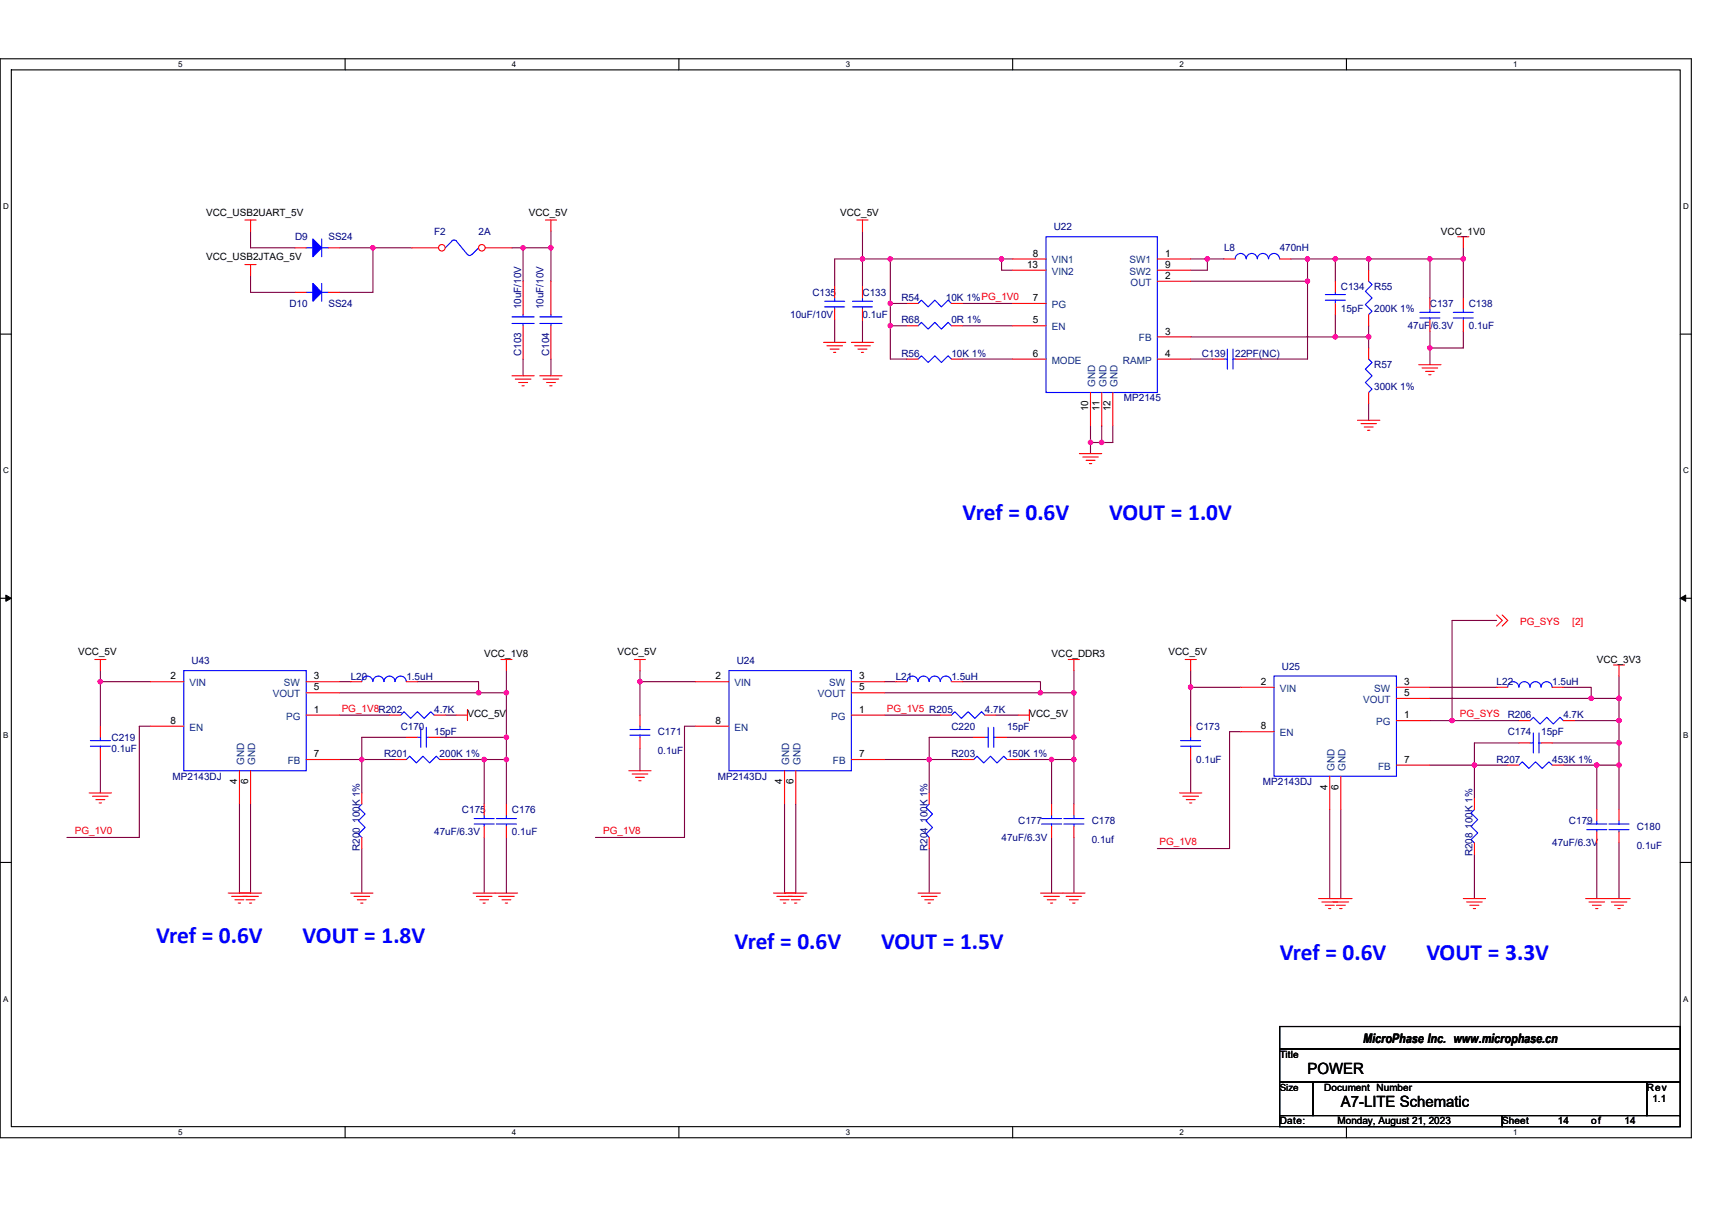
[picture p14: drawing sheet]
<svg xmlns="http://www.w3.org/2000/svg" width="297mm" height="210mm" viewBox="0 0 297 210" stroke-linecap="round" stroke-linejoin="round" font-family="sans-serif">
<defs><g id="words">
<g font-size="4" fill="#00f">
<text x="167" y="90.3">Vref = 0.6V</text>
<text x="192.5" y="90.3">VOUT = 1.0V</text>
<text x="27.1" y="163.7">Vref = 0.6V</text>
<text x="52.5" y="163.7">VOUT = 1.8V</text>
<text x="127.4" y="164.6">Vref = 0.6V</text>
<text x="152.9" y="164.6">VOUT = 1.5V</text>
<text x="222" y="166.6">Vref = 0.6V</text>
<text x="247.5" y="166.6">VOUT = 3.3V</text>
</g>
<g font-size="2.7">
<text x="226.9" y="186.3">POWER</text>
<text x="232.6" y="192.1">A7-LITE Schematic</text>
</g>
<text font-size="2.3" x="236.5" y="181.1">MicroPhase Inc. www.microphase.cn</text>
<g font-size="1.7">
<text x="35.7" y="37.4">VCC_USB2UART_5V</text>
<text x="91.7" y="37.4">VCC_5V</text>
<text x="145.8" y="37.4">VCC_5V</text>
<text x="250" y="40.7">VCC_1V0</text>
<text x="35.7" y="45.1">VCC_USB2JTAG_5V</text>
<text x="178.2" y="46.5">13</text>
<text x="179.2" y="44.5">8</text>
<text x="202.2" y="44.5">1</text>
<text x="202.2" y="46.5">9</text>
<text x="179.2" y="52.3">7</text>
<text x="202.2" y="48.4">2</text>
<text x="179.2" y="56.1">5</text>
<text x="202.2" y="58.1">3</text>
<text x="179.2" y="61.9">6</text>
<text x="202.2" y="61.9">4</text>
<text x="188.8" y="71.4" transform="rotate(-90 188.8 71.4)">10</text>
<text x="190.8" y="71.4" transform="rotate(-90 190.8 71.4)">11</text>
<text x="192.7" y="71.4" transform="rotate(-90 192.7 71.4)">12</text>
<text x="13.5" y="113.7">VCC_5V</text>
<text x="107.2" y="113.7">VCC_5V</text>
<text x="202.7" y="113.7">VCC_5V</text>
<text x="29.6" y="117.9">2</text>
<text x="54.5" y="119.8">5</text>
<text x="54.5" y="117.9">3</text>
<text x="84" y="114">VCC_1V8</text>
<text x="124.1" y="117.9">2</text>
<text x="149.1" y="119.8">5</text>
<text x="149.1" y="117.9">3</text>
<text x="182.5" y="114">VCC_DDR3</text>
<text x="218.7" y="118.9">2</text>
<text x="243.6" y="118.9">3</text>
<text x="277" y="115">VCC_3V3</text>
<text x="29.6" y="125.6">8</text>
<text x="54.5" y="123.7">1</text>
<text x="81.1" y="124.5">VCC_5V</text>
<text x="124.1" y="125.6">8</text>
<text x="149.1" y="123.7">1</text>
<text x="178.6" y="124.5">VCC_5V</text>
<text x="243.6" y="120.8">5</text>
<text x="243.6" y="124.7">1</text>
<text x="54.5" y="131.4">7</text>
<text x="149.1" y="131.4">7</text>
<text x="218.7" y="126.6">8</text>
<text x="41.1" y="136.1" transform="rotate(-90 41.1 136.1)">4</text>
<text x="43.1" y="136.1" transform="rotate(-90 43.1 136.1)">6</text>
<text x="135.7" y="136.1" transform="rotate(-90 135.7 136.1)">4</text>
<text x="137.7" y="136.1" transform="rotate(-90 137.7 136.1)">6</text>
<text x="230.3" y="137" transform="rotate(-90 230.3 137)">4</text>
<text x="232.2" y="137" transform="rotate(-90 232.2 137)">6</text>
<text x="243.6" y="132.4">7</text>
<text x="222" y="183.6">Title</text>
<text x="222" y="189.3">Size</text>
<text x="229.8" y="189.3">Document Number</text>
<text x="285.7" y="189.3">Rev</text>
<text x="286.7" y="191.3">1.1</text>
<text x="222" y="195.1">Date:</text>
<text x="232.1" y="195.1">Monday, August 21, 2023</text>
<text x="260.6" y="195.1">Sheet</text>
<text x="270.3" y="195.1">14</text>
<text x="276.1" y="195.1">of</text>
<text x="281.9" y="195.1">14</text>
</g>
<g font-size="1.7" fill="#000080">
<text x="51.2" y="41.7">D9</text>
<text x="57" y="41.7">SS24</text>
<text x="75.3" y="40.7">F2</text>
<text x="83" y="40.7">2A</text>
<text x="182.8" y="39.9">U22</text>
<text x="212.4" y="43.6">L8</text>
<text x="222" y="43.6">470nH</text>
<text x="50.2" y="53.3">D10</text>
<text x="57" y="53.3">SS24</text>
<text x="90.4" y="53.6" transform="rotate(-90 90.4 53.6)">10uF/10V</text>
<text x="94.3" y="53.6" transform="rotate(-90 94.3 53.6)">10uF/10V</text>
<text x="140.9" y="51.3">C135</text>
<text x="149.6" y="51.3">C133</text>
<text x="156.4" y="52.3">R54</text>
<text x="164.1" y="52.3">10K 1%PG_1V0</text>
<text x="232.6" y="50.4">C134</text>
<text x="238.4" y="50.4">R55</text>
<text x="248.1" y="53.3">C137</text>
<text x="254.8" y="53.3">C138</text>
<text x="137.1" y="55.2">10uF/10V</text>
<text x="149.6" y="55.2">0.1uF</text>
<text x="156.4" y="56.1">R68</text>
<text x="165.1" y="56.1">0R 1%</text>
<text x="232.6" y="54.2">15pF</text>
<text x="238.4" y="54.2">200K 1%</text>
<text x="244.2" y="57.1">47uF/6.3V</text>
<text x="254.8" y="57.1">0.1uF</text>
<text x="90.4" y="61.7" transform="rotate(-90 90.4 61.7)">C103</text>
<text x="95.3" y="61.7" transform="rotate(-90 95.3 61.7)">C104</text>
<text x="156.4" y="61.9">R56</text>
<text x="165.1" y="61.9">10K 1%</text>
<text x="208.5" y="61.9">C139</text>
<text x="214.3" y="61.9">22PF(NC)</text>
<text x="238.4" y="63.9">R57</text>
<text x="195" y="69.7">MP2145</text>
<text x="238.4" y="67.7">300K 1%</text>
<text x="33.2" y="115.2">U43</text>
<text x="60.9" y="117.9">L20</text>
<text x="70.5" y="117.9">1.5uH</text>
<text x="127.8" y="115.2">U24</text>
<text x="155.4" y="117.9">L21</text>
<text x="165.1" y="117.9">1.5uH</text>
<text x="222.4" y="116.2">U25</text>
<text x="259.7" y="118.9">L22</text>
<text x="269.3" y="118.9">1.5uH</text>
<text x="75.3" y="123.7">4.7K</text>
<text x="170.9" y="123.7">4.7K</text>
<text x="261.6" y="124.7">R206</text>
<text x="271.2" y="124.7">4.7K</text>
<text x="19.3" y="128.5">C219</text>
<text x="19.3" y="130.5">0.1uF</text>
<text x="66.6" y="131.4">R201</text>
<text x="69.5" y="126.6">C170</text>
<text x="75.3" y="127.6">15pF</text>
<text x="76.3" y="131.4">200K 1%</text>
<text x="114.1" y="127.6">C171</text>
<text x="114.1" y="130.9">0.1uF</text>
<text x="165.1" y="131.4">R203</text>
<text x="165.1" y="126.6">C220</text>
<text x="174.7" y="131.4">150K 1%</text>
<text x="174.7" y="126.6">15pF</text>
<text x="207.6" y="126.6">C173</text>
<text x="261.6" y="127.6">C174</text>
<text x="267.4" y="127.6">15pF</text>
<text x="29.9" y="135.3">MP2143DJ</text>
<text x="124.5" y="135.3">MP2143DJ</text>
<text x="207.6" y="132.4">0.1uF</text>
<text x="219.1" y="136.2">MP2143DJ</text>
<text x="259.7" y="132.4">R207</text>
<text x="269.3" y="132.4">453K 1%</text>
<text x="80.2" y="141.1">C175</text>
<text x="88.8" y="141.1">C176</text>
<text x="176.7" y="143">C177</text>
<text x="189.4" y="143">C178</text>
<text x="272.2" y="143">C179</text>
<text x="284" y="144">C180</text>
<text x="62.5" y="147.6" transform="rotate(-90 62.5 147.6)">R200 100K 1%</text>
<text x="75.3" y="144.9">47uF/6.3V</text>
<text x="88.8" y="144.9">0.1uF</text>
<text x="160.9" y="147.6" transform="rotate(-90 160.9 147.6)">R204 100K 1%</text>
<text x="173.8" y="145.9">47uF/6.3V</text>
<text x="189.4" y="146.3">0.1uf</text>
<text x="255.5" y="148.6" transform="rotate(-90 255.5 148.6)">R208 100K 1%</text>
<text x="269.3" y="146.9">47uF/6.3V</text>
<text x="284" y="147.3">0.1uF</text>
</g>
<g font-size="1.7" fill="#004080">
<text x="182.5" y="45.7">VIN1</text>
<text x="182.5" y="47.7">VIN2</text>
<text x="196" y="45.7">SW1</text>
<text x="196" y="47.7">SW2</text>
<text x="182.5" y="53.4">PG</text>
<text x="196.2" y="49.6">OUT</text>
<text x="182.5" y="57.3">EN</text>
<text x="197.6" y="59.2">FB</text>
<text x="182.5" y="63.1">MODE</text>
<text x="194.8" y="63.1">RAMP</text>
<text x="190" y="67.1" transform="rotate(-90 190 67.1)">GND</text>
<text x="192" y="67.1" transform="rotate(-90 192 67.1)">GND</text>
<text x="193.9" y="67.1" transform="rotate(-90 193.9 67.1)">GND</text>
<text x="32.9" y="119.1">VIN</text>
<text x="49.3" y="119.1">SW</text>
<text x="127.4" y="119.1">VIN</text>
<text x="143.9" y="119.1">SW</text>
<text x="47.3" y="121">VOUT</text>
<text x="49.6" y="124.9">PG</text>
<text x="141.9" y="121">VOUT</text>
<text x="144.2" y="124.9">PG</text>
<text x="222" y="120.1">VIN</text>
<text x="236.5" y="122">VOUT</text>
<text x="238.4" y="120.1">SW</text>
<text x="238.8" y="125.8">PG</text>
<text x="32.9" y="126.8">EN</text>
<text x="127.4" y="126.8">EN</text>
<text x="222" y="127.8">EN</text>
<text x="42.4" y="132.8" transform="rotate(-90 42.4 132.8)">GND</text>
<text x="44.3" y="132.8" transform="rotate(-90 44.3 132.8)">GND</text>
<text x="49.9" y="132.6">FB</text>
<text x="136.9" y="132.8" transform="rotate(-90 136.9 132.8)">GND</text>
<text x="138.9" y="132.8" transform="rotate(-90 138.9 132.8)">GND</text>
<text x="144.5" y="132.6">FB</text>
<text x="231.5" y="133.7" transform="rotate(-90 231.5 133.7)">GND</text>
<text x="233.4" y="133.7" transform="rotate(-90 233.4 133.7)">GND</text>
<text x="239.1" y="133.6">FB</text>
</g>
<g font-size="1.7" fill="#f00">
<text x="263.7" y="108.5">PG_SYS</text>
<text x="272.8" y="108.5">[2]</text>
<text x="59.3" y="123.5">PG_1V8R202</text>
<text x="153.9" y="123.5">PG_1V5 R205</text>
<text x="253.3" y="124.5">PG_SYS</text>
<text x="13" y="144.7">PG_1V0</text>
<text x="104.7" y="144.7">PG_1V8</text>
<text x="201.2" y="146.7">PG_1V8</text>
</g>
<g font-size="1.4">
<text x="30.9" y="11.7">5</text>
<text x="88.8" y="11.7">4</text>
<text x="146.7" y="11.7">3</text>
<text x="204.7" y="11.7">2</text>
<text x="262.6" y="11.7">1</text>
<text x=".5" y="36.3">D</text>
<text x="292" y="36.3">D</text>
<text x=".5" y="82.1">C</text>
<text x="292" y="82.1">C</text>
<text x=".5" y="128">B</text>
<text x="292" y="128">B</text>
<text x=".5" y="173.8">A</text>
<text x="292" y="173.8">A</text>
<text x="30.9" y="197">5</text>
<text x="88.8" y="197">4</text>
<text x="146.7" y="197">3</text>
<text x="204.7" y="197">2</text>
<text x="262.6" y="197">1</text>
</g>
</g></defs>
<path d="M0 10.2h293.5v187.2h-293.5zM2 12.1h289.5v183.4h-289.5z" fill="none" stroke="#000" stroke-width=".19"/>
<g fill="#fff">
<path d="M30.9 10.4h.8v1.6h-.8z"/>
<path d="M30.9 195.7h.8v1.6h-.8z"/>
</g>
<path d="M59.9 10.2v1.9M59.9 195.5v1.9" fill="none" stroke="#000" stroke-width=".19"/>
<g fill="#fff">
<path d="M88.8 10.4h.8v1.6h-.8z"/>
<path d="M88.8 195.7h.8v1.6h-.8z"/>
</g>
<path d="M117.8 10.2v1.9M117.8 195.5v1.9" fill="none" stroke="#000" stroke-width=".19"/>
<g fill="#fff">
<path d="M146.7 10.4h.8v1.6h-.8z"/>
<path d="M146.7 195.7h.8v1.6h-.8z"/>
</g>
<path d="M175.7 10.2v1.9M175.7 195.5v1.9" fill="none" stroke="#000" stroke-width=".19"/>
<g fill="#fff">
<path d="M204.7 10.4h.7v1.6h-.7z"/>
<path d="M204.7 195.7h.7v1.6h-.7z"/>
</g>
<path d="M233.6 10.2v1.9M233.6 195.5v1.9" fill="none" stroke="#000" stroke-width=".19"/>
<g fill="#fff">
<path d="M262.6 10.4h.7v1.6h-.7z"/>
<path d="M262.6 195.7h.7v1.6h-.7z"/>
<path d="M.5 35.1h1v1.5h-1z"/>
<path d="M292 35.1h1v1.5h-1z"/>
<path d="M.5 80.9h1v1.5h-1z"/>
<path d="M292 80.9h1v1.5h-1z"/>
</g>
<path d="M0 58h2M291.5 58h2" fill="none" stroke="#000" stroke-width=".19"/>
<g fill="#fff">
<path d="M.5 126.7h.9v1.6h-.9z"/>
<path d="M292 126.7h.9v1.6h-.9z"/>
</g>
<path d="M0 103.8h2M291.5 103.8h2" fill="none" stroke="#000" stroke-width=".19"/>
<path d="M1 103.3l1 .5-1 .6zM291.5 103.8l1-.5v1.1z" fill="#000" stroke="#000" stroke-width=".17"/>
<g fill="#fff">
<path d="M.5 172.6h.9v1.5h-.9z"/>
<path d="M292 172.6h.9v1.5h-.9z"/>
</g>
<path d="M0 149.7h2M291.5 149.7h2M222 178.1h69.5v3.9h-69.5zM222 182h69.5v5.8h-69.5zM222 187.8h5.8v5.8h-5.8zM222 193.6h38.6v1.9h-38.6zM227.8 187.8h57.9v5.8h-57.9zM260.6 193.6h30.9v1.9h-30.9zM285.7 187.8h5.8v5.8h-5.8z" fill="none" stroke="#000" stroke-width=".19"/>
<g fill="none" stroke="#800040" stroke-width=".19">
<path d="M43.5 40.1v2.9h7.7M43.5 47.8v2.9h7.7M58.9 43h5.8v7.7h-5.8M64.7 43h6.8M88.8 43h2M90.8 43h4.8M90.8 43v5.8M95.6 40.1v2.9M95.6 43v5.8M144.8 55.6v3.8M149.6 44.9h4.9M149.6 55.6v3.8"/>
<path d="M149.6 40.1v4.8M149.6 44.9v4.9M149.6 44.9h-4.8v4.9M154.5 56.5v5.8h2.9M154.5 52.7v3.8M154.5 56.5h2.9M154.5 44.9v7.8M154.5 44.9h19.3M154.5 52.7h2.9M167 52.7h8.7M167 56.5h8.7M173.8 44.9h1.9"/>
<path d="M173.8 44.9v2h1.9M206.6 58.5h25.1M206.6 44.9h2.9M206.6 48.8h20.3M209.5 44.9v2h-2.9M209.5 44.9h2.9M224 44.9h2.9M226.9 44.9h4.8M226.9 48.8v13.5h-10.7M226.9 44.9v3.9M231.7 44.9v3.9M231.7 54.6v3.9"/>
<path d="M231.7 44.9h5.8M231.7 58.5h5.8M237.5 44.9v2M237.5 56.5v2M237.5 58.5v1.9M237.5 44.9h10.6M248.1 44.9v6.8M248.1 57.5v2.9M248.1 44.9h5.8M253.9 44.9v6.8M253.9 43v1.9M253.9 57.5v2.9h-5.8"/>
<path d="M90.8 62.3v2.9M95.6 62.3v2.9M167 62.3h8.7M189.2 73.9v2.9M189.2 76.8v1.9M189.2 76.8h2M191.2 73.9v2.9M193.1 73.9v2.9h-1.9M206.6 62.3h3.9M237.5 70v2.9M248.1 60.4v2.9M17.4 118.3h8.7"/>
<path d="M17.4 116.4v1.9M17.4 118.3v7.7M58.9 118.3h2M72.4 118.3h10.6v1.9M87.9 116.4v3.8M111 116.4v7.7M111 118.3h9.7M153.5 118.3h1.9M167 118.3h13.5v1.9M186.3 116.4v3.8M206.6 119.3h8.7M206.6 116.4v9.6"/>
<path d="M248.1 119.3h11.6M259.7 107.7h-7.8v17.4M271.2 119.3h4.9v1.9M280.9 117.3v3.9M17.4 131.8v5.8M26.1 126h-1.9v19.3h-12.6M41.5 139.5v15.5M43.5 139.5v15.5M58.9 124.1h8.7M58.9 120.2h24.1M58.9 131.8h3.9M62.8 131.8v5.8"/>
<path d="M62.8 131.8h5.8M70.5 128h-7.7v3.8M76.3 128h11.6M77.3 124.1h1.9M78.2 131.8h5.8M83 120.2h4.9M84 131.8h3.9M84 131.8v7.7M87.9 120.2v7.8M87.9 131.8v7.7M87.9 128v3.8M111 129.9v3.9"/>
<path d="M120.7 126h-1.9v19.3h-15.5M136.1 139.5v15.5M138.1 139.5v15.5M153.5 124.1h9.6M153.5 120.2h27M153.5 131.8h7.7M161.2 131.8v5.8M161.2 131.8h5.8M168.9 128h-7.7v3.8M172.8 124.1h3.9M174.7 128h11.6M176.7 131.8h5.8"/>
<path d="M180.5 120.2h5.8M182.5 131.8h3.8M182.5 131.8v7.7M186.3 120.2v7.8M186.3 131.8v7.7M186.3 128v3.8M206.6 131.8v5.8M215.3 127h-2v20.3h-12.5M248.1 121.2h28M248.1 132.8h7.7M248.1 125.1h3.8M251.9 125.1h11.6"/>
<path d="M255.8 132.8v5.8M255.8 132.8h5.8M263.5 128.9h-7.7v3.9M269.3 128.9h11.6M271.2 132.8h5.8M273.2 125.1h7.7M276.1 121.2h4.8M277 132.8v7.7M277 132.8h3.9M280.9 125.1v3.8M280.9 121.2v3.9M280.9 132.8v7.7"/>
<path d="M280.9 128.9v3.9M62.8 147.3v7.7M84 145.3v9.7M87.9 145.3v9.7M161.2 147.3v7.7M182.5 145.3v9.7M186.3 145.3v9.7M230.7 140.5v15.4M232.6 140.5v15.4M255.8 148.2v7.7M277 146.3v9.6M280.9 146.3v9.6"/>
</g>
<g fill="#f0f" stroke="#f0f" stroke-width=".19">
<circle cx="64.7" cy="43" r=".38"/>
<circle cx="90.7" cy="43" r=".38"/>
<circle cx="95.6" cy="43" r=".38"/>
<circle cx="17.4" cy="118.3" r=".38"/>
<circle cx="87.9" cy="120.2" r=".38"/>
<circle cx="84" cy="131.8" r=".38"/>
<circle cx="62.8" cy="131.8" r=".38"/>
<circle cx="87.9" cy="131.8" r=".38"/>
<circle cx="87.9" cy="127.9" r=".38"/>
<circle cx="83" cy="120.2" r=".38"/>
<circle cx="111" cy="118.3" r=".38"/>
<circle cx="186.3" cy="120.2" r=".38"/>
<circle cx="180.5" cy="120.2" r=".38"/>
<circle cx="186.3" cy="131.8" r=".38"/>
<circle cx="182.4" cy="131.8" r=".38"/>
<circle cx="186.3" cy="127.9" r=".38"/>
<circle cx="161.2" cy="131.8" r=".38"/>
<circle cx="280.9" cy="125" r=".38"/>
<circle cx="251.9" cy="125" r=".38"/>
<circle cx="206.6" cy="119.3" r=".38"/>
<circle cx="280.9" cy="121.2" r=".38"/>
<circle cx="277" cy="132.8" r=".38"/>
<circle cx="255.8" cy="132.8" r=".38"/>
<circle cx="280.9" cy="132.8" r=".38"/>
<circle cx="280.9" cy="128.9" r=".38"/>
<circle cx="276.1" cy="121.2" r=".38"/>
<circle cx="154.5" cy="56.5" r=".38"/>
<circle cx="209.5" cy="44.9" r=".38"/>
<circle cx="226.8" cy="48.8" r=".38"/>
<circle cx="226.8" cy="44.9" r=".38"/>
<circle cx="189.2" cy="76.8" r=".38"/>
<circle cx="191.1" cy="76.8" r=".38"/>
<circle cx="231.7" cy="58.4" r=".38"/>
<circle cx="173.8" cy="44.9" r=".38"/>
<circle cx="154.5" cy="44.9" r=".38"/>
<circle cx="237.5" cy="58.4" r=".38"/>
<circle cx="237.5" cy="44.9" r=".38"/>
<circle cx="231.7" cy="44.9" r=".38"/>
<circle cx="248.1" cy="44.9" r=".38"/>
<circle cx="248.1" cy="60.4" r=".38"/>
<circle cx="253.9" cy="44.9" r=".38"/>
<circle cx="149.6" cy="44.9" r=".38"/>
<circle cx="154.5" cy="52.6" r=".38"/>
</g>
<g fill="none" stroke="#f00" stroke-width=".19">
<path d="M42.5 38.2h1.9M43.5 38.2v1.9M94.6 38.2h2M95.6 38.2v1.9M148.7 38.2h1.9M149.6 38.2v1.9M42.5 45.9h1.9M43.5 45.9v1.9M51.2 50.7h1.9M57 50.7h1.9M142.9 59.4h3.8M144.8 53.6v2"/>
<path d="M144.8 49.8v1.9M147.7 59.4h3.9M157.4 56.5h1.9M157.4 52.7h1.9M165.1 56.5h1.9M165.1 52.7h1.9M252.9 41.1h1.9M253.9 41.1v1.9M88.8 65.2h3.9M89.4 65.8h2.7M90 66.4h1.5M90.6 67h.3"/>
<path d="M93.7 65.2h3.8M94.2 65.8h2.7M94.8 66.4h1.6M95.4 67h.4M143.5 60h2.7M144 60.6h1.6M144.6 61.2h.4M148.3 60h2.7M148.9 60.6h1.5M149.5 61.2h.3M187.3 78.7h3.9M187.9 79.3h2.7"/>
<path d="M188.4 79.9h1.6M210.5 62.3h1.9M214.3 62.3h1.9M235.5 72.9h3.9M236.1 73.5h2.7M236.7 74.1h1.5M237.3 74.7h.4M246.2 63.3h3.8M246.7 63.9h2.7M247.3 64.5h1.6M247.9 65h.4M189 80.5h.4"/>
<path d="M16.4 114.4h2M17.4 114.4v2M86.9 114.4h1.9M87.9 114.4v2M110.1 114.4h1.9M111 114.4v2M155.4 118.3h2M165.1 118.3h1.9M185.4 114.4h1.9M186.3 114.4v2M205.6 114.4h2M206.6 114.4v2"/>
<path d="M259.7 106.7l.9 1-.9 .9M260.6 106.7l1 1-1 .9M279.9 115.4h2M280.9 115.4v1.9M15.5 137.6h3.8M16.1 138.2h2.7M16.6 138.8h1.6M17.2 139.3h.4M70.5 128h1.9M74.4 128h1.9M79.2 124.1h1.9M81.1 123.1v2"/>
<path d="M84 139.5v2M109.1 133.8h3.9M109.7 134.3h2.7M110.3 134.9h1.5M110.8 135.5h.4M111 128v1.9M111 124.1v1.9M176.7 124.1h1.9M178.6 123.1v2M186.3 139.5v2M204.7 137.6h3.8M205.2 138.2h2.7"/>
<path d="M205.8 138.8h1.6M206.4 139.3h.4M206.6 129.9v1.9M206.6 126v2M263.5 125.1h2M271.2 125.1h2M39.6 155h3.9M40.2 155.6h2.7M40.8 156.1h1.5M41.3 156.7h.4M41.5 155h3.9M42.1 155.6h2.7"/>
<path d="M42.7 156.1h1.5M43.3 156.7h.4M60.9 155h3.8M61.4 155.6h2.7M62 156.1h1.5M62.6 156.7h.4M82.1 155h7.7M82.7 155.6h2.7M83.2 156.1h1.6M83.8 156.7h.4M84 143.4v1.9M86.5 155.6h2.7"/>
<path d="M87.1 156.1h1.5M87.7 156.7h.4M134.2 155h3.9M134.8 155.6h2.7M135.4 156.1h1.5M135.9 156.7h.4M136.1 155h3.9M136.7 155.6h2.7M137.3 156.1h1.5M137.9 156.7h.4M159.3 155h3.8M159.9 155.6h2.7"/>
<path d="M160.5 156.1h1.5M161 156.7h.4M180.5 155h7.8M181.1 155.6h2.7M181.7 156.1h1.5M182.3 156.7h.3M185 155.6h2.7M185.5 156.1h1.6M186.1 156.7h.4M186.3 143.4v1.9M228.8 155.9h3.8M229.4 156.5h2.7"/>
<path d="M230 157.1h1.5M230.5 157.7h.4M230.7 155.9h3.9M231.3 156.5h2.7M231.9 157.1h1.5M232.4 157.7h.5M253.9 155.9h3.8M254.5 156.5h2.7M255 157.1h1.6M255.6 157.7h.4M275.1 155.9h7.7M275.7 156.5h2.7"/>
<path d="M276.3 157.1h1.5M276.9 157.7h.3M277 144.4v1.9M277 140.5v1.9M279.6 156.5h2.7M280.1 157.1h1.6M280.7 157.7h.4M280.9 144.4v1.9M280.9 140.5v1.9"/>
</g>
<g fill="none" stroke="#00f" stroke-width=".19">
<path d="M53.1 50.7h1.2M55.8 50.7h1.2M55.8 49.2v3.1M78.4 41.8l-1.1 1.2M79.2 41.8l1.9 2.4M79.2 41.8l-.4-.1-.4 .1M81.8 44.1l-.3 .2-.4-.2M83 43l-1.1 1.2M143.1 52.3h3.5M143.1 53.3h3.5M144.8 53.3v.3M144.8 51.7v.6"/>
<path d="M159.3 56.5l.6-.6 1.1 1.2 1.2-1.2 1.1 1.2 1.2-1.2 .6 .6M159.3 52.7l.6-.6 1.1 1.2 1.2-1.2 1.1 1.2 1.2-1.2 .6 .6M212.4 62.3h.6M213 60.6v3.5M213.9 60.6v3.5M213.9 62.3h.4M157.4 118.3a.95 .95 0 0 1 .9-1 .95 .95 0 0 1 1 1 .96 .96 0 0 1 .9-1 .96 .96 0 0 1 1 1M161.2 118.3a.95 .95 0 0 1 1-1 .95 .95 0 0 1 .9 1 .96 .96 0 0 1 1-1 .96 .96 0 0 1 1 1M72.4 128h.6M73 126.2v3.5M74 126.2v3.5M74 128h.4"/>
<path d="M109.3 126.6h3.5M109.3 127.6h3.5M111 127.6v.4M111 126v.6M204.8 128.5h3.5M204.8 129.5h3.5M206.6 129.5v.4M206.6 128v.5M265.5 125.1l.5-.6 1.2 1.1 1.2-1.1 1.1 1.1 1.2-1.1 .5 .6M82.3 142h3.4M82.3 143h3.4M84 143v.4"/>
<path d="M84 141.5v.5M184.6 142h3.5M184.6 143h3.5M186.3 143v.4M186.3 141.5v.5M275.3 143h3.5M275.3 144h3.5M277 144v.4M277 142.4v.6M279.2 143h3.4M279.2 144h3.4M280.9 144v.4"/>
<path d="M280.9 142.4v.6"/>
</g>
<path d="M54.3 49.2l1.5 1.5-1.5 1.6z" fill-rule="evenodd" fill="#00f" stroke="#00f" stroke-width=".19"/>
<circle cx="76.7" cy="43" r=".57" fill="#fff" stroke="#f00" stroke-width=".19"/>
<path d="M71.5 43h4.6" fill="none" stroke="#f00" stroke-width=".19"/>
<circle cx="83.6" cy="43" r=".57" fill="#fff" stroke="#f00" stroke-width=".19"/>
<g fill="none" stroke="#f00" stroke-width=".19">
<path d="M51.2 43h1.9M57 43h1.9M84.2 43h4.6M90.8 56.5v5.8M90.8 48.8v5.8M95.6 56.5v5.8M95.6 48.8v5.8M149.6 53.6v2M149.6 49.8v1.9M175.7 56.5h5.8M175.7 52.7h5.8M175.7 44.9h5.8"/>
<path d="M175.7 46.9h5.8M200.8 44.9h5.8M200.8 48.8h5.8M200.8 58.5h5.8M200.8 46.9h5.8M212.4 44.9h1.9M222 44.9h2M231.7 48.8v1.9M231.7 52.7v1.9M237.5 46.9v1.9M237.5 54.6v1.9M248.1 55.6v1.9"/>
<path d="M248.1 51.7v1.9M253.9 55.6v1.9M253.9 51.7v1.9M157.4 62.3h1.9M165.1 62.3h1.9M175.7 62.3h5.8M189.2 68.1v5.8M191.2 68.1v5.8M193.1 68.1v5.8M200.8 62.3h5.8M237.5 60.4v1.9M237.5 68.1v1.9"/>
<path d="M26.1 118.3h5.8M53.1 118.3h5.8M60.9 118.3h1.9M70.5 118.3h1.9M120.7 118.3h5.8M147.7 118.3h5.8M215.3 119.3h5.8M242.3 119.3h5.8M259.7 119.3h1.9M269.3 119.3h1.9M17.4 129.9v1.9M17.4 126v2"/>
<path d="M26.1 126h5.8M41.5 133.8v5.7M43.5 133.8v5.7M53.1 124.1h5.8M53.1 120.2h5.8M53.1 131.8h5.8M62.8 137.6v1.9M67.6 124.1h1.9M68.6 131.8h1.9M75.3 124.1h2M76.3 131.8h1.9M87.9 139.5v2"/>
<path d="M120.7 126h5.8M136.1 133.8v5.7M138.1 133.8v5.7M147.7 124.1h5.8M147.7 120.2h5.8M147.7 131.8h5.8M161.2 137.6v1.9M163.1 124.1h2M167 131.8h1.9M168.9 128h2M170.9 124.1h1.9M172.8 128h1.9"/>
<path d="M174.7 131.8h2M182.5 139.5v2M215.3 127h5.8M230.7 134.7v5.8M232.6 134.7v5.8M242.3 125.1h5.8M242.3 121.2h5.8M242.3 132.8h5.8M255.8 138.6v1.9M261.6 132.8h1.9M263.5 128.9h2M267.4 128.9h1.9"/>
<path d="M269.3 132.8h1.9M62.8 145.3v2M87.9 143.4v1.9M161.2 145.3v2M182.5 143.4v1.9M255.8 146.3v1.9"/>
</g>
<g fill="none" stroke="#00f" stroke-width=".19">
<path d="M53.1 43h1.2M55.8 43h1.2M55.8 41.5v3.1M88.8 56.1h3.9M88.8 55h3.9M90.8 56.1v.4M90.8 54.6v.4M93.7 56.1h3.8M93.7 55h3.8M95.6 56.1v.4M95.6 54.6v.4M147.9 52.3h3.5"/>
<path d="M147.9 53.3h3.5M149.6 53.3v.3M149.6 51.7v.6M181.5 41.1h19.3v27h-19.3zM218.1 44.9a.96 .96 0 0 0-.9-.9 .96 .96 0 0 0-1 .9 .95 .95 0 0 0-.9-.9 .95 .95 0 0 0-1 .9M222 44.9a.96 .96 0 0 0-.9-.9 .96 .96 0 0 0-1 .9 .96 .96 0 0 0-1-.9 .96 .96 0 0 0-.9 .9M230 52.1h3.4M230 51.1h3.4M231.7 50.7v.4M231.7 52.1v.6M237.5 48.8l.6 .6-1.2 1.1 1.2 1.2-1.2 1.2 1.2 1.1-.6 .6M246.4 54.2h3.4"/>
<path d="M246.4 55.2h3.4M248.1 55.2v.4M248.1 53.6v.6M252.2 54.2h3.4M252.2 55.2h3.4M253.9 55.2v.4M253.9 53.6v.6M159.3 62.3l.6-.6 1.1 1.2 1.2-1.2 1.1 1.2 1.2-1.2 .6 .6M237.5 62.3l.6 .6-1.2 1.2 1.2 1.1-1.2 1.2 1.2 1.1-.6 .6M31.9 116.4h21.2v17.4h-21.2zM62.8 118.3a.95 .95 0 0 1 .9-1 .95 .95 0 0 1 1 1M64.7 118.3a.95 .95 0 0 1 1-1 .95 .95 0 0 1 .9 1 .96 .96 0 0 1 1-1 .96 .96 0 0 1 .9 1 .97 .97 0 0 1 1-1 .97 .97 0 0 1 1 1"/>
<path d="M126.5 116.4h21.2v17.4h-21.2zM221.1 117.3h21.2v17.4h-21.2zM261.6 119.3a.96 .96 0 0 1 1-1 .96 .96 0 0 1 .9 1M263.5 119.3a.95 .95 0 0 1 1-1 .95 .95 0 0 1 .9 1 .96 .96 0 0 1 1-1 .96 .96 0 0 1 1 1M267.4 119.3a.95 .95 0 0 1 .9-1 .95 .95 0 0 1 1 1M15.7 128.5h3.5M15.7 129.5h3.5M17.4 129.5v.4M17.4 128v.5M62.8 139.5l-.6 .6 1.1 1.2-1.1 1.1 1.1 1.2-1.1 1.1 .6 .6M69.5 124.1l.6-.6 1.2 1.2 1.1-1.2 1.2 1.2 1.1-1.2 .6 .6M70.5 131.8l.6-.6 1.1 1.2 1.2-1.2 1.1 1.2 1.2-1.2 .6 .6"/>
<path d="M161.2 139.5l-.5 .6 1.1 1.2-1.1 1.1 1.1 1.2-1.1 1.1 .5 .6M165.1 124.1l.6-.6 1.1 1.2 1.2-1.2 1.1 1.2 1.2-1.2 .6 .6M168.9 131.8l.6-.6 1.2 1.2 1.1-1.2 1.2 1.2 1.2-1.2 .5 .6M170.9 128h.5M171.4 126.2v3.5M172.4 128h.4M172.4 126.2v3.5M263.5 132.8l.6-.6 1.2 1.2 1.1-1.2 1.2 1.2 1.2-1.2 .5 .6M265.5 128.9h.5M266 127.2v3.5M267 127.2v3.5M267 128.9h.4"/>
<path d="M86.1 142h3.5M86.1 143h3.5M87.9 143v.4M87.9 141.5v.5M180.7 142h3.5M180.7 143h3.5M182.5 143v.4M182.5 141.5v.5M255.8 140.5l-.6 .6 1.2 1.1-1.2 1.2 1.2 1.1-1.2 1.2 .6 .6"/>
</g>
<path d="M54.3 41.5l1.5 1.5-1.5 1.6z" fill-rule="evenodd" fill="#00f" stroke="#00f" stroke-width=".19"/>
<g fill="#f0f" stroke="#f0f" stroke-width=".19">
<circle cx="64.7" cy="43" r=".38"/>
<circle cx="90.7" cy="43" r=".38"/>
<circle cx="95.6" cy="43" r=".38"/>
<circle cx="17.4" cy="118.3" r=".38"/>
<circle cx="87.9" cy="120.2" r=".38"/>
<circle cx="84" cy="131.8" r=".38"/>
<circle cx="62.8" cy="131.8" r=".38"/>
<circle cx="87.9" cy="131.8" r=".38"/>
<circle cx="87.9" cy="127.9" r=".38"/>
<circle cx="83" cy="120.2" r=".38"/>
<circle cx="111" cy="118.3" r=".38"/>
<circle cx="186.3" cy="120.2" r=".38"/>
<circle cx="180.5" cy="120.2" r=".38"/>
<circle cx="186.3" cy="131.8" r=".38"/>
<circle cx="182.4" cy="131.8" r=".38"/>
<circle cx="186.3" cy="127.9" r=".38"/>
<circle cx="161.2" cy="131.8" r=".38"/>
<circle cx="280.9" cy="125" r=".38"/>
<circle cx="251.9" cy="125" r=".38"/>
<circle cx="206.6" cy="119.3" r=".38"/>
<circle cx="280.9" cy="121.2" r=".38"/>
<circle cx="277" cy="132.8" r=".38"/>
<circle cx="255.8" cy="132.8" r=".38"/>
<circle cx="280.9" cy="132.8" r=".38"/>
<circle cx="280.9" cy="128.9" r=".38"/>
<circle cx="276.1" cy="121.2" r=".38"/>
<circle cx="154.5" cy="56.5" r=".38"/>
<circle cx="209.5" cy="44.9" r=".38"/>
<circle cx="226.8" cy="48.8" r=".38"/>
<circle cx="226.8" cy="44.9" r=".38"/>
<circle cx="189.2" cy="76.8" r=".38"/>
<circle cx="191.1" cy="76.8" r=".38"/>
<circle cx="231.7" cy="58.4" r=".38"/>
<circle cx="173.8" cy="44.9" r=".38"/>
<circle cx="154.5" cy="44.9" r=".38"/>
<circle cx="237.5" cy="58.4" r=".38"/>
<circle cx="237.5" cy="44.9" r=".38"/>
<circle cx="231.7" cy="44.9" r=".38"/>
<circle cx="248.1" cy="44.9" r=".38"/>
<circle cx="248.1" cy="60.4" r=".38"/>
<circle cx="253.9" cy="44.9" r=".38"/>
<circle cx="149.6" cy="44.9" r=".38"/>
<circle cx="154.5" cy="52.6" r=".38"/>
</g>
<use href="#words"/>
</svg>
